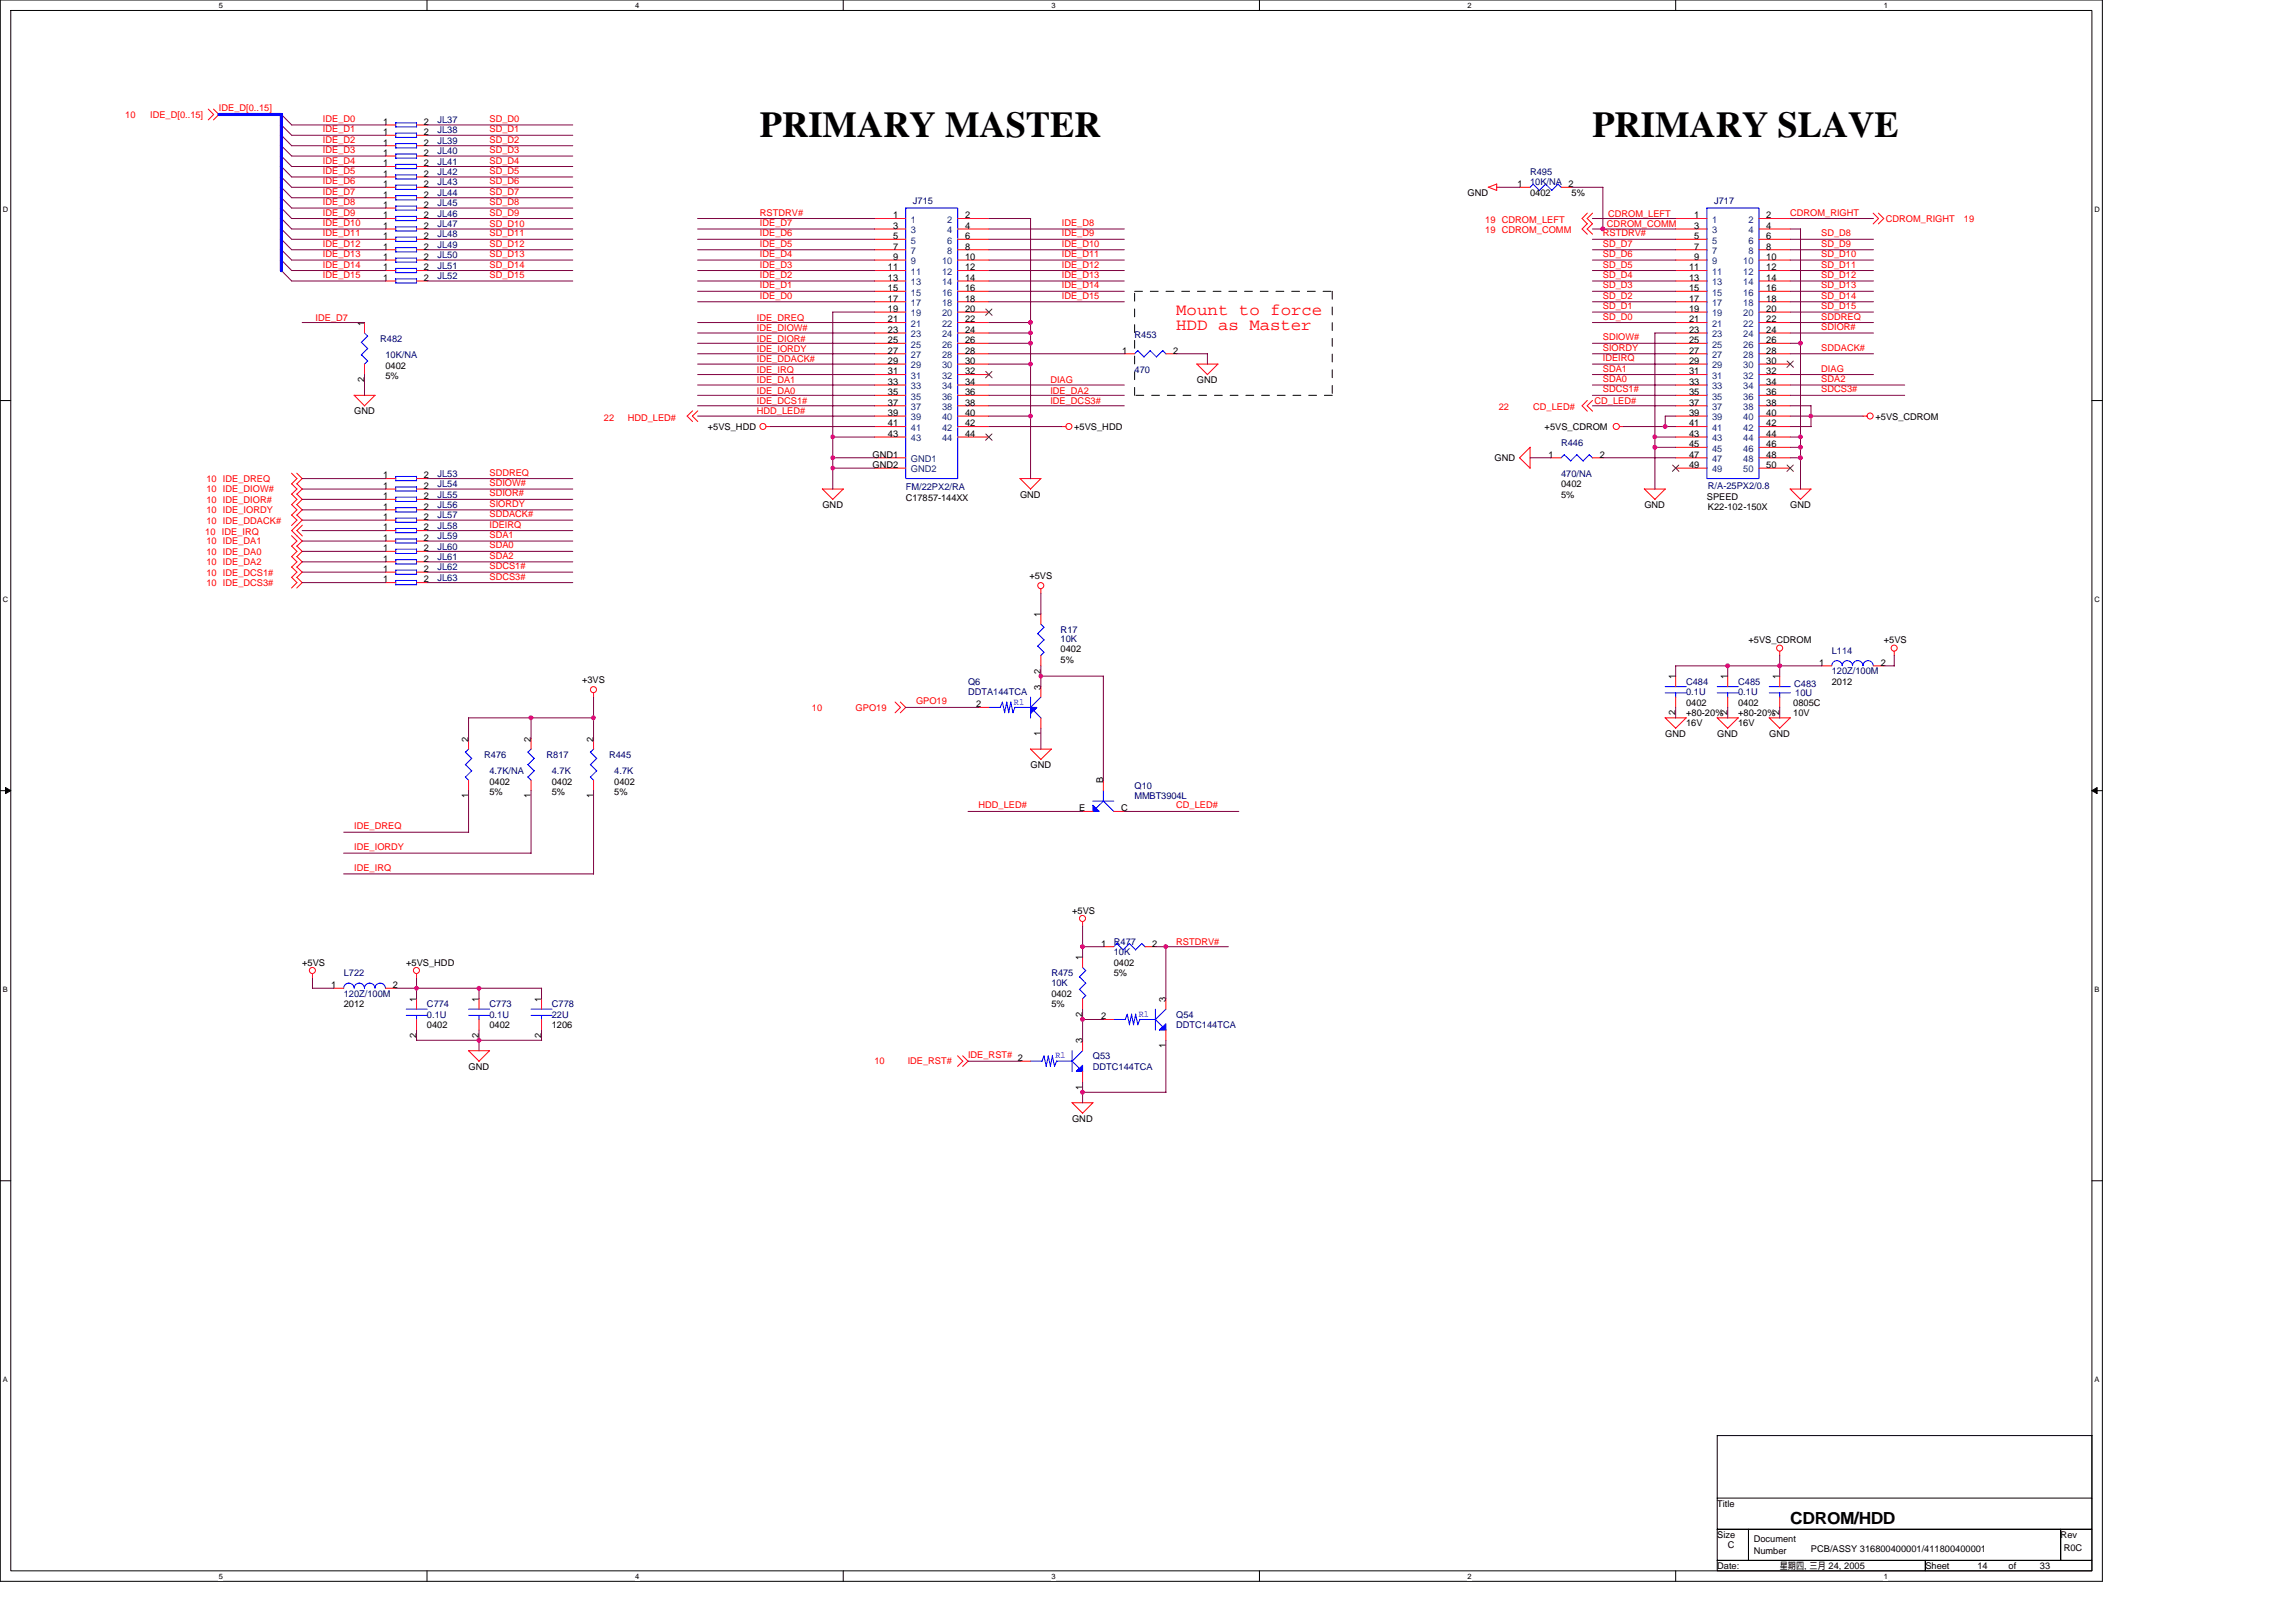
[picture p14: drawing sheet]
<svg xmlns="http://www.w3.org/2000/svg" width="297mm" height="210mm" viewBox="0 0 297 210" stroke-linecap="round" stroke-linejoin="round" font-family="sans-serif">
<defs><g id="words">
<g font-size="4.7">
<text x="98.3" y="17.8">PRIMARY MASTER</text>
<text x="206" y="17.8">PRIMARY SLAVE</text>
</g>
<g font-size="2.2" fill="#f00">
<text x="152.2" y="40.8">Mount to force</text>
<text x="152.2" y="42.8">HDD as Master</text>
</g>
<text font-size="2.2" x="231.6" y="197.2">CDROM/HDD</text>
<g font-size="1.2" fill="#f00">
<text x="16.2" y="15.2">10</text>
<text x="19.4" y="15.2">IDE_D[0..15]</text>
<text x="28.3" y="14.3">IDE_D[0..15]</text>
<text x="41.8" y="17.1">IDE_D1</text>
<text x="41.8" y="15.8">IDE_D0</text>
<text x="63.3" y="15.8">SD_D0</text>
<text x="63.3" y="17.1">SD_D1</text>
<text x="41.8" y="19.8">IDE_D3</text>
<text x="41.8" y="22.5">IDE_D5</text>
<text x="41.8" y="23.9">IDE_D6</text>
<text x="41.8" y="21.2">IDE_D4</text>
<text x="41.8" y="18.5">IDE_D2</text>
<text x="63.3" y="18.5">SD_D2</text>
<text x="63.3" y="19.8">SD_D3</text>
<text x="63.3" y="21.2">SD_D4</text>
<text x="63.3" y="22.5">SD_D5</text>
<text x="63.3" y="23.9">SD_D6</text>
<text x="41.8" y="26.5">IDE_D8</text>
<text x="41.8" y="25.2">IDE_D7</text>
<text x="41.8" y="29.3">IDE_D10</text>
<text x="41.8" y="27.9">IDE_D9</text>
<text x="63.3" y="25.2">SD_D7</text>
<text x="63.3" y="26.5">SD_D8</text>
<text x="63.3" y="27.9">SD_D9</text>
<text x="63.3" y="29.4">SD_D10</text>
<text x="98.3" y="29.3">IDE_D7</text>
<text x="98.3" y="27.9">RSTDRV#</text>
<text x="137.4" y="29.3">IDE_D8</text>
<text x="192.1" y="28.9">19 CDROM_LEFT</text>
<text x="207.9" y="29.4">CDROM_COMM</text>
<text x="208" y="28">CDROM_LEFT</text>
<text x="231.6" y="27.9">CDROM_RIGHT</text>
<text x="244" y="28.7">CDROM_RIGHT</text>
<text x="254.1" y="28.7">19</text>
<text x="41.8" y="31.9">IDE_D12</text>
<text x="41.8" y="30.6">IDE_D11</text>
<text x="41.8" y="36">IDE_D15</text>
<text x="41.8" y="33.3">IDE_D13</text>
<text x="41.8" y="34.6">IDE_D14</text>
<text x="63.3" y="30.6">SD_D11</text>
<text x="63.3" y="31.9">SD_D12</text>
<text x="63.3" y="33.3">SD_D13</text>
<text x="63.3" y="34.6">SD_D14</text>
<text x="63.3" y="36">SD_D15</text>
<text x="98.3" y="34.6">IDE_D3</text>
<text x="98.3" y="31.9">IDE_D5</text>
<text x="98.3" y="33.3">IDE_D4</text>
<text x="98.3" y="36">IDE_D2</text>
<text x="98.3" y="30.6">IDE_D6</text>
<text x="137.4" y="33.3">IDE_D11</text>
<text x="137.4" y="36">IDE_D13</text>
<text x="137.4" y="31.9">IDE_D10</text>
<text x="137.4" y="34.6">IDE_D12</text>
<text x="137.4" y="30.6">IDE_D9</text>
<text x="192.1" y="30.2">19 CDROM_COMM</text>
<text x="207.4" y="31.9">SD_D7</text>
<text x="207.4" y="36">SD_D4</text>
<text x="207.4" y="30.6">RSTDRV#</text>
<text x="207.4" y="33.3">SD_D6</text>
<text x="207.4" y="34.6">SD_D5</text>
<text x="235.6" y="34.6">SD_D11</text>
<text x="235.6" y="33.3">SD_D10</text>
<text x="235.6" y="31.9">SD_D9</text>
<text x="235.6" y="36">SD_D12</text>
<text x="235.6" y="30.6">SD_D8</text>
<text x="40.8" y="41.5">IDE_D7</text>
<text x="97.9" y="41.5">IDE_DREQ</text>
<text x="98.3" y="37.3">IDE_D1</text>
<text x="98.3" y="38.7">IDE_D0</text>
<text x="137.4" y="38.7">IDE_D15</text>
<text x="137.4" y="37.3">IDE_D14</text>
<text x="207.4" y="40">SD_D1</text>
<text x="207.4" y="41.4">SD_D0</text>
<text x="207.4" y="38.7">SD_D2</text>
<text x="207.4" y="37.3">SD_D3</text>
<text x="235.6" y="41.4">SDDREQ</text>
<text x="235.6" y="40">SD_D15</text>
<text x="235.6" y="38.7">SD_D14</text>
<text x="235.6" y="37.3">SD_D13</text>
<text x="97.9" y="46.9">IDE_DDACK#</text>
<text x="97.9" y="42.8">IDE_DIOW#</text>
<text x="97.9" y="44.2">IDE_DIOR#</text>
<text x="97.9" y="45.5">IDE_IORDY</text>
<text x="207.4" y="46.7">IDEIRQ</text>
<text x="207.4" y="44">SDIOW#</text>
<text x="207.4" y="45.4">SIORDY</text>
<text x="235.6" y="45.4">SDDACK#</text>
<text x="235.6" y="42.7">SDIOR#</text>
<text x="97.9" y="49.6">IDE_DA1</text>
<text x="97.9" y="53.6">HDD_LED#</text>
<text x="97.9" y="52.3">IDE_DCS1#</text>
<text x="97.9" y="50.9">IDE_DA0</text>
<text x="97.9" y="48.2">IDE_IRQ</text>
<text x="135.9" y="49.6">DIAG</text>
<text x="135.9" y="52.3">IDE_DCS3#</text>
<text x="135.9" y="50.9">IDE_DA2</text>
<text x="193.9" y="53.1">22</text>
<text x="198.3" y="53.1">CD_LED#</text>
<text x="206.3" y="52.3">CD_LED#</text>
<text x="207.4" y="50.8">SDCS1#</text>
<text x="207.4" y="48.1">SDA1</text>
<text x="207.4" y="49.4">SDA0</text>
<text x="235.6" y="48.1">DIAG</text>
<text x="235.6" y="49.4">SDA2</text>
<text x="235.6" y="50.8">SDCS3#</text>
<text x="78.1" y="54.4">22</text>
<text x="81.2" y="54.4">HDD_LED#</text>
<text x="26.7" y="65">10 IDE_DIOR#</text>
<text x="26.7" y="63.7">10 IDE_DIOW#</text>
<text x="26.7" y="62.4">10 IDE_DREQ</text>
<text x="63.3" y="61.6">SDDREQ</text>
<text x="63.3" y="62.9">SDIOW#</text>
<text x="63.3" y="65.6">SIORDY</text>
<text x="63.3" y="64.2">SDIOR#</text>
<text x="26.6" y="69.2">10 IDE_IRQ</text>
<text x="26.7" y="70.4">10 IDE_DA1</text>
<text x="26.7" y="71.8">10 IDE_DA0</text>
<text x="26.7" y="67.8">10 IDE_DDACK#</text>
<text x="26.7" y="66.4">10 IDE_IORDY</text>
<text x="63.3" y="69.6">SDA1</text>
<text x="63.3" y="66.9">SDDACK#</text>
<text x="63.3" y="68.3">IDEIRQ</text>
<text x="63.3" y="71">SDA0</text>
<text x="26.7" y="74.5">10 IDE_DCS1#</text>
<text x="26.7" y="75.8">10 IDE_DCS3#</text>
<text x="26.7" y="73.1">10 IDE_DA2</text>
<text x="63.3" y="73.7">SDCS1#</text>
<text x="63.3" y="72.3">SDA2</text>
<text x="63.3" y="75">SDCS3#</text>
<text x="105" y="92">10</text>
<text x="110.7" y="92">GPO19</text>
<text x="118.5" y="91.2">GPO19</text>
<text x="45.8" y="107.3">IDE_DREQ</text>
<text x="126.6" y="104.6">HDD_LED#</text>
<text x="152.2" y="104.6">CD_LED#</text>
<text x="45.8" y="112.7">IDE_IRQ</text>
<text x="45.8" y="110">IDE_IORDY</text>
<text x="152.2" y="122.3">RSTDRV#</text>
<text x="113.1" y="137.8">10</text>
<text x="117.4" y="137.8">IDE_RST#</text>
<text x="125.2" y="136.9">IDE_RST#</text>
</g>
<g font-size="1.2">
<text x="49.6" y="16.2">1</text>
<text x="49.6" y="17.5">1</text>
<text x="54.8" y="16.2">2</text>
<text x="54.8" y="17.5">2</text>
<text x="49.6" y="21.5">1</text>
<text x="49.6" y="18.8">1</text>
<text x="49.6" y="22.9">1</text>
<text x="49.6" y="20.2">1</text>
<text x="54.8" y="21.5">2</text>
<text x="54.8" y="18.8">2</text>
<text x="54.8" y="22.9">2</text>
<text x="54.8" y="20.2">2</text>
<text x="49.6" y="25.6">1</text>
<text x="49.6" y="26.9">1</text>
<text x="49.6" y="28.3">1</text>
<text x="49.6" y="24.2">1</text>
<text x="49.6" y="29.6">1</text>
<text x="54.8" y="25.6">2</text>
<text x="54.8" y="26.9">2</text>
<text x="54.8" y="28.3">2</text>
<text x="54.8" y="24.2">2</text>
<text x="54.8" y="29.6">2</text>
<text x="115.5" y="28.3">1</text>
<text x="115.5" y="29.6">3</text>
<text x="124.9" y="28.3">2</text>
<text x="124.9" y="29.6">4</text>
<text x="189.9" y="25.3">GND</text>
<text x="196.3" y="24.2">1</text>
<text x="197.9" y="25.3">0402</text>
<text x="203.3" y="25.3">5%</text>
<text x="219.2" y="28.3">1</text>
<text x="219.2" y="29.6">3</text>
<text x="228.5" y="28.3">2</text>
<text x="228.5" y="29.6">4</text>
<text x="49.6" y="32.3">1</text>
<text x="49.6" y="33.6">1</text>
<text x="49.6" y="35">1</text>
<text x="49.6" y="30.9">1</text>
<text x="54.8" y="32.3">2</text>
<text x="54.8" y="33.6">2</text>
<text x="54.8" y="35">2</text>
<text x="54.8" y="30.9">2</text>
<text x="114.9" y="35">11</text>
<text x="115.5" y="30.9">5</text>
<text x="115.5" y="32.3">7</text>
<text x="115.5" y="33.6">9</text>
<text x="124.9" y="30.9">6</text>
<text x="124.9" y="32.3">8</text>
<text x="124.9" y="33.6">10</text>
<text x="124.9" y="35">12</text>
<text x="218.5" y="35">11</text>
<text x="219.2" y="30.9">5</text>
<text x="219.2" y="32.3">7</text>
<text x="219.2" y="33.6">9</text>
<text x="228.5" y="30.9">6</text>
<text x="228.5" y="32.3">8</text>
<text x="228.5" y="33.6">10</text>
<text x="228.5" y="35">12</text>
<text x="49.6" y="36.3">1</text>
<text x="54.8" y="36.3">2</text>
<text x="114.9" y="36.3">13</text>
<text x="114.9" y="37.7">15</text>
<text x="114.9" y="39">17</text>
<text x="114.9" y="40.4">19</text>
<text x="114.9" y="41.7">21</text>
<text x="124.9" y="36.3">14</text>
<text x="124.9" y="37.7">16</text>
<text x="124.9" y="39">18</text>
<text x="124.9" y="40.4">20</text>
<text x="124.9" y="41.7">22</text>
<text x="218.5" y="36.3">13</text>
<text x="218.5" y="37.7">15</text>
<text x="218.5" y="39">17</text>
<text x="218.5" y="40.4">19</text>
<text x="218.5" y="41.7">21</text>
<text x="228.5" y="36.3">14</text>
<text x="228.5" y="37.7">16</text>
<text x="228.5" y="39">18</text>
<text x="228.5" y="40.4">20</text>
<text x="228.5" y="41.7">22</text>
<text x="47.1" y="42.1" transform="rotate(-90 47.1 42.1)">1</text>
<text x="49.9" y="47.7">0402</text>
<text x="114.9" y="43.1">23</text>
<text x="114.9" y="44.4">25</text>
<text x="114.9" y="45.8">27</text>
<text x="114.9" y="47.1">29</text>
<text x="124.9" y="43.1">24</text>
<text x="124.9" y="44.4">26</text>
<text x="124.9" y="45.8">28</text>
<text x="124.9" y="47.1">30</text>
<text x="145.2" y="45.8">1</text>
<text x="151.8" y="45.8">2</text>
<text x="218.5" y="43.1">23</text>
<text x="218.5" y="44.4">25</text>
<text x="218.5" y="45.8">27</text>
<text x="218.5" y="47.1">29</text>
<text x="228.5" y="43.1">24</text>
<text x="228.5" y="44.4">26</text>
<text x="228.5" y="45.8">28</text>
<text x="228.5" y="47.1">30</text>
<text x="45.8" y="53.6">GND</text>
<text x="47.1" y="49.5" transform="rotate(-90 47.1 49.5)">2</text>
<text x="49.9" y="49">5%</text>
<text x="114.9" y="48.5">31</text>
<text x="114.9" y="49.8">33</text>
<text x="114.9" y="51.1">35</text>
<text x="114.9" y="52.5">37</text>
<text x="114.9" y="53.8">39</text>
<text x="124.9" y="48.5">32</text>
<text x="124.9" y="49.8">34</text>
<text x="124.9" y="51.1">36</text>
<text x="124.9" y="52.5">38</text>
<text x="124.9" y="53.8">40</text>
<text x="154.9" y="49.6">GND</text>
<text x="218.5" y="48.5">31</text>
<text x="218.5" y="51.1">35</text>
<text x="218.5" y="52.5">37</text>
<text x="218.5" y="53.8">39</text>
<text x="218.5" y="49.8">33</text>
<text x="228.5" y="48.5">32</text>
<text x="228.5" y="49.8">34</text>
<text x="228.5" y="51.1">36</text>
<text x="228.5" y="52.5">38</text>
<text x="228.5" y="53.8">40</text>
<text x="91.6" y="55.6">+5VS_HDD</text>
<text x="112.9" y="59.2">GND1</text>
<text x="114.9" y="55.2">41</text>
<text x="114.9" y="56.5">43</text>
<text x="124.9" y="55.2">42</text>
<text x="124.9" y="56.5">44</text>
<text x="139" y="55.6">+5VS_HDD</text>
<text x="193.4" y="59.7">GND</text>
<text x="199.8" y="55.6">+5VS_CDROM</text>
<text x="200.3" y="59.2">1</text>
<text x="207" y="59.2">2</text>
<text x="218.5" y="55.2">41</text>
<text x="218.5" y="56.5">43</text>
<text x="218.5" y="57.9">45</text>
<text x="218.5" y="59.2">47</text>
<text x="228.5" y="55.2">42</text>
<text x="228.5" y="56.5">44</text>
<text x="228.5" y="57.9">46</text>
<text x="228.5" y="59.2">48</text>
<text x="242.6" y="54.3">+5VS_CDROM</text>
<text x="49.6" y="61.9">1</text>
<text x="49.6" y="64.6">1</text>
<text x="49.6" y="63.3">1</text>
<text x="49.6" y="66">1</text>
<text x="54.8" y="61.9">2</text>
<text x="54.8" y="64.6">2</text>
<text x="54.8" y="63.3">2</text>
<text x="54.8" y="66">2</text>
<text x="106.4" y="65.7">GND</text>
<text x="112.9" y="60.6">GND2</text>
<text x="117.2" y="64.8">C17857-144XX</text>
<text x="132" y="64.4">GND</text>
<text x="202" y="63">0402</text>
<text x="202" y="64.4">5%</text>
<text x="212.7" y="65.7">GND</text>
<text x="218.5" y="60.6">49</text>
<text x="220.8" y="64.6">SPEED</text>
<text x="221" y="66">K22-102-150X</text>
<text x="228.5" y="60.6">50</text>
<text x="231.6" y="65.7">GND</text>
<text x="49.6" y="68.6">1</text>
<text x="49.6" y="71.3">1</text>
<text x="49.6" y="67.3">1</text>
<text x="49.6" y="70">1</text>
<text x="54.8" y="68.6">2</text>
<text x="54.8" y="71.3">2</text>
<text x="54.8" y="67.3">2</text>
<text x="54.8" y="70">2</text>
<text x="49.6" y="72.7">1</text>
<text x="49.6" y="74">1</text>
<text x="49.6" y="75.4">1</text>
<text x="54.8" y="72.7">2</text>
<text x="54.8" y="74">2</text>
<text x="54.8" y="75.4">2</text>
<text x="133.2" y="74.9">+5VS</text>
<text x="134.6" y="79.8" transform="rotate(-90 134.6 79.8)">1</text>
<text x="226.2" y="83.2">+5VS_CDROM</text>
<text x="243.7" y="83.2">+5VS</text>
<text x="75.3" y="88.3">+3VS</text>
<text x="134.6" y="89.3" transform="rotate(-90 134.6 89.3)">3</text>
<text x="134.6" y="87.2" transform="rotate(-90 134.6 87.2)">2</text>
<text x="137.2" y="84.4">0402</text>
<text x="137.2" y="85.8">5%</text>
<text x="216.8" y="87.9" transform="rotate(-90 216.8 87.9)">1</text>
<text x="223.5" y="87.9" transform="rotate(-90 223.5 87.9)">1</text>
<text x="230.2" y="87.9" transform="rotate(-90 230.2 87.9)">1</text>
<text x="235.3" y="86.1">1</text>
<text x="237" y="88.6">2012</text>
<text x="243.3" y="86.1">2</text>
<text x="60.6" y="96" transform="rotate(-90 60.6 96)">2</text>
<text x="68.7" y="96" transform="rotate(-90 68.7 96)">2</text>
<text x="76.8" y="96" transform="rotate(-90 76.8 96)">2</text>
<text x="126.3" y="91.5">2</text>
<text x="134.6" y="95.2" transform="rotate(-90 134.6 95.2)">1</text>
<text x="215.4" y="95.3">GND</text>
<text x="216.8" y="92.6" transform="rotate(-90 216.8 92.6)">2</text>
<text x="218.1" y="91.3">0402</text>
<text x="218.1" y="94">16V</text>
<text x="218.1" y="92.6">+80-20%</text>
<text x="222.2" y="95.3">GND</text>
<text x="223.5" y="92.6" transform="rotate(-90 223.5 92.6)">2</text>
<text x="224.9" y="91.3">0402</text>
<text x="224.9" y="94">16V</text>
<text x="224.9" y="92.6">+80-20%</text>
<text x="228.9" y="95.3">GND</text>
<text x="230.2" y="92.6" transform="rotate(-90 230.2 92.6)">2</text>
<text x="232" y="92.6">10V</text>
<text x="232" y="91.3">0805C</text>
<text x="63.3" y="101.5">0402</text>
<text x="71.4" y="101.5">0402</text>
<text x="79.5" y="101.5">0402</text>
<text x="133.3" y="99.4">GND</text>
<text x="142.7" y="101.4" transform="rotate(-90 142.7 101.4)">B</text>
<text x="60.6" y="103.3" transform="rotate(-90 60.6 103.3)">1</text>
<text x="63.3" y="102.9">5%</text>
<text x="68.7" y="103.3" transform="rotate(-90 68.7 103.3)">1</text>
<text x="71.4" y="102.9">5%</text>
<text x="76.8" y="103.3" transform="rotate(-90 76.8 103.3)">1</text>
<text x="79.5" y="102.9">5%</text>
<text x="139.6" y="105">E</text>
<text x="145.1" y="105">C</text>
<text x="138.7" y="118.2">+5VS</text>
<text x="39.1" y="125">+5VS</text>
<text x="52.6" y="125">+5VS_HDD</text>
<text x="140" y="124.2" transform="rotate(-90 140 124.2)">1</text>
<text x="142.5" y="122.5">1</text>
<text x="144.1" y="125">0402</text>
<text x="149.1" y="122.5">2</text>
<text x="42.8" y="127.9">1</text>
<text x="44.5" y="130.3">2012</text>
<text x="50.8" y="127.9">2</text>
<text x="53.9" y="129.6" transform="rotate(-90 53.9 129.6)">1</text>
<text x="62" y="129.6" transform="rotate(-90 62 129.6)">1</text>
<text x="70" y="129.6" transform="rotate(-90 70 129.6)">1</text>
<text x="136" y="129">0402</text>
<text x="136" y="130.3">5%</text>
<text x="140" y="131.6" transform="rotate(-90 140 131.6)">2</text>
<text x="142.5" y="131.9">2</text>
<text x="144.1" y="126.3">5%</text>
<text x="150.8" y="129.6" transform="rotate(-90 150.8 129.6)">3</text>
<text x="53.9" y="134.3" transform="rotate(-90 53.9 134.3)">2</text>
<text x="55.2" y="133">0402</text>
<text x="62" y="134.3" transform="rotate(-90 62 134.3)">2</text>
<text x="63.3" y="133">0402</text>
<text x="70" y="134.3" transform="rotate(-90 70 134.3)">2</text>
<text x="71.4" y="133">1206</text>
<text x="131.7" y="137.3">2</text>
<text x="140" y="135" transform="rotate(-90 140 135)">3</text>
<text x="150.8" y="135.6" transform="rotate(-90 150.8 135.6)">1</text>
<text x="60.6" y="138.4">GND</text>
<text x="140" y="141" transform="rotate(-90 140 141)">1</text>
<text x="138.7" y="145.2">GND</text>
<text x="222.2" y="195">Title</text>
<text x="222.2" y="199">Size</text>
<text x="222.2" y="203">Date:</text>
<text x="223.5" y="200.3">C</text>
<text x="226.9" y="199.5">Document</text>
<text x="226.9" y="201.1">Number</text>
<text x="230.2" y="203">星期四, 三月 24, 2005</text>
<text x="234.3" y="200.9">PCB/ASSY 316800400001/411800400001</text>
<text x="249.1" y="203">Sheet</text>
<text x="255.8" y="203">14</text>
<text x="259.9" y="203">of</text>
<text x="263.9" y="203">33</text>
<text x="266.6" y="199">Rev</text>
<text x="267" y="200.7">R0C</text>
</g>
<g font-size="1.2" fill="#000080">
<text x="56.6" y="15.9">JL37</text>
<text x="56.6" y="17.3">JL38</text>
<text x="56.6" y="21.3">JL41</text>
<text x="56.6" y="18.6">JL39</text>
<text x="56.6" y="22.6">JL42</text>
<text x="56.6" y="20">JL40</text>
<text x="197.9" y="22.6">R495</text>
<text x="56.6" y="25.3">JL44</text>
<text x="56.6" y="26.7">JL45</text>
<text x="56.6" y="28">JL46</text>
<text x="56.6" y="24">JL43</text>
<text x="56.6" y="29.4">JL47</text>
<text x="118.1" y="26.4">J715</text>
<text x="197.9" y="24">10K/NA 2</text>
<text x="221.8" y="26.4">J717</text>
<text x="56.6" y="32.1">JL49</text>
<text x="56.6" y="33.4">JL50</text>
<text x="56.6" y="34.8">JL51</text>
<text x="56.6" y="30.7">JL48</text>
<text x="56.6" y="36.1">JL52</text>
<text x="49.2" y="44.2">R482</text>
<text x="49.9" y="46.3">10K/NA</text>
<text x="146.8" y="43.8">R453</text>
<text x="146.8" y="48.2">470</text>
<text x="202" y="57.7">R446</text>
<text x="56.6" y="61.7">JL53</text>
<text x="56.6" y="64.4">JL55</text>
<text x="56.6" y="63">JL54</text>
<text x="56.6" y="65.7">JL56</text>
<text x="117.2" y="63.4">FM/22PX2/RA</text>
<text x="202" y="61.7">470/NA</text>
<text x="221" y="63.3">R/A-25PX2/0.8</text>
<text x="56.6" y="68.4">JL58</text>
<text x="56.6" y="71.1">JL60</text>
<text x="56.6" y="67.1">JL57</text>
<text x="56.6" y="69.8">JL59</text>
<text x="56.6" y="72.5">JL61</text>
<text x="56.6" y="73.8">JL62</text>
<text x="56.6" y="75.1">JL63</text>
<text x="137.2" y="81.9">R17</text>
<text x="137.2" y="83.1">10K</text>
<text x="125.2" y="88.6">Q6</text>
<text x="125.2" y="90">DDTA144TCA</text>
<text x="218.1" y="88.6">C484</text>
<text x="218.1" y="90">0.1U</text>
<text x="224.9" y="88.6">C485</text>
<text x="224.9" y="90">0.1U</text>
<text x="232.1" y="88.9">C483</text>
<text x="237" y="84.6">L114</text>
<text x="237" y="87.3">120Z/100M</text>
<text x="232.3" y="90.1">10U</text>
<text x="62.6" y="98">R476</text>
<text x="63.3" y="100.2">4.7K/NA</text>
<text x="70.7" y="98">R817</text>
<text x="71.4" y="100.2">4.7K</text>
<text x="78.8" y="98">R445</text>
<text x="79.5" y="100.2">4.7K</text>
<text x="146.8" y="102.1">Q10</text>
<text x="146.8" y="103.4">MMBT3904L</text>
<text x="144.1" y="122.3">R477</text>
<text x="144.1" y="123.6">10K</text>
<text x="44.5" y="126.3">L722</text>
<text x="44.5" y="129">120Z/100M</text>
<text x="55.2" y="130.3">C774</text>
<text x="55.2" y="131.7">0.1U</text>
<text x="63.3" y="130.3">C773</text>
<text x="63.3" y="131.7">0.1U</text>
<text x="71.4" y="130.3">C778</text>
<text x="71.4" y="131.7">22U</text>
<text x="136" y="126.3">R475</text>
<text x="136" y="127.7">10K</text>
<text x="152.2" y="131.7">Q54</text>
<text x="141.4" y="137.1">Q53</text>
<text x="152.2" y="133">DDTC144TCA</text>
<text x="141.4" y="138.4">DDTC144TCA</text>
</g>
<g font-size="1.2" fill="#004080">
<text x="117.9" y="28.8">1</text>
<text x="122.6" y="28.8">2</text>
<text x="221.5" y="28.8">1</text>
<text x="226.2" y="28.8">2</text>
<text x="117.9" y="30.2">3</text>
<text x="117.9" y="31.5">5</text>
<text x="117.9" y="32.9">7</text>
<text x="117.9" y="34.2">9</text>
<text x="117.9" y="35.6">11</text>
<text x="121.9" y="34.2">10</text>
<text x="121.9" y="35.6">12</text>
<text x="122.6" y="30.2">4</text>
<text x="122.6" y="31.5">6</text>
<text x="122.6" y="32.9">8</text>
<text x="221.5" y="30.2">3</text>
<text x="221.5" y="31.5">5</text>
<text x="221.5" y="32.9">7</text>
<text x="221.5" y="34.2">9</text>
<text x="221.5" y="35.6">11</text>
<text x="225.5" y="34.2">10</text>
<text x="225.5" y="35.6">12</text>
<text x="226.2" y="30.2">4</text>
<text x="226.2" y="31.5">6</text>
<text x="226.2" y="32.9">8</text>
<text x="117.9" y="36.9">13</text>
<text x="117.9" y="38.2">15</text>
<text x="117.9" y="39.6">17</text>
<text x="117.9" y="40.9">19</text>
<text x="121.9" y="36.9">14</text>
<text x="121.9" y="38.2">16</text>
<text x="121.9" y="39.6">18</text>
<text x="121.9" y="40.9">20</text>
<text x="221.5" y="36.9">13</text>
<text x="221.5" y="38.2">15</text>
<text x="221.5" y="39.6">17</text>
<text x="221.5" y="40.9">19</text>
<text x="225.5" y="36.9">14</text>
<text x="225.5" y="38.2">16</text>
<text x="225.5" y="39.6">18</text>
<text x="225.5" y="40.9">20</text>
<text x="117.9" y="42.3">21</text>
<text x="117.9" y="43.6">23</text>
<text x="117.9" y="45">25</text>
<text x="117.9" y="46.3">27</text>
<text x="117.9" y="47.7">29</text>
<text x="121.9" y="42.3">22</text>
<text x="121.9" y="43.6">24</text>
<text x="121.9" y="45">26</text>
<text x="121.9" y="46.3">28</text>
<text x="121.9" y="47.7">30</text>
<text x="221.5" y="42.3">21</text>
<text x="221.5" y="43.6">23</text>
<text x="221.5" y="45">25</text>
<text x="221.5" y="46.3">27</text>
<text x="221.5" y="47.7">29</text>
<text x="225.5" y="42.3">22</text>
<text x="225.5" y="43.6">24</text>
<text x="225.5" y="45">26</text>
<text x="225.5" y="46.3">28</text>
<text x="225.5" y="47.7">30</text>
<text x="117.9" y="49">31</text>
<text x="117.9" y="50.4">33</text>
<text x="117.9" y="51.7">35</text>
<text x="117.9" y="53.1">37</text>
<text x="121.9" y="49">32</text>
<text x="121.9" y="50.4">34</text>
<text x="121.9" y="51.7">36</text>
<text x="121.9" y="53.1">38</text>
<text x="221.5" y="49">31</text>
<text x="221.5" y="51.7">35</text>
<text x="221.5" y="53.1">37</text>
<text x="221.5" y="50.4">33</text>
<text x="225.5" y="49">32</text>
<text x="225.5" y="50.4">34</text>
<text x="225.5" y="51.7">36</text>
<text x="225.5" y="53.1">38</text>
<text x="117.9" y="54.4">39</text>
<text x="117.9" y="55.8">41</text>
<text x="117.9" y="57.1">43</text>
<text x="117.9" y="59.8">GND1</text>
<text x="121.9" y="54.4">40</text>
<text x="121.9" y="55.8">42</text>
<text x="121.9" y="57.1">44</text>
<text x="221.5" y="54.4">39</text>
<text x="221.5" y="55.8">41</text>
<text x="221.5" y="57.1">43</text>
<text x="221.5" y="58.4">45</text>
<text x="221.5" y="59.8">47</text>
<text x="225.5" y="54.4">40</text>
<text x="225.5" y="55.8">42</text>
<text x="225.5" y="57.1">44</text>
<text x="225.5" y="58.4">46</text>
<text x="225.5" y="59.8">48</text>
<text x="117.9" y="61.1">GND2</text>
<text x="221.5" y="61.1">49</text>
<text x="225.5" y="61.1">50</text>
</g>
<g font-size="1.2" fill="#00f">
<text x="131.2" y="91.2">R1</text>
<text x="147.3" y="131.6">R1</text>
<text x="136.5" y="136.9">R1</text>
</g>
<g font-size="1">
<text x="28.3" y="1">5</text>
<text x="82.2" y="1">4</text>
<text x="136" y="1">3</text>
<text x="189.9" y="1">2</text>
<text x="243.7" y="1">1</text>
<text x=".4" y="27.4">D</text>
<text x="271" y="27.4">D</text>
<text x=".4" y="77.9">C</text>
<text x="271" y="77.9">C</text>
<text x=".4" y="128.4">B</text>
<text x="271" y="128.4">B</text>
<text x=".4" y="178.9">A</text>
<text x="271" y="178.9">A</text>
<text x="28.3" y="204.3">5</text>
<text x="82.2" y="204.3">4</text>
<text x="136" y="204.3">3</text>
<text x="189.9" y="204.3">2</text>
<text x="243.7" y="204.3">1</text>
</g>
</g></defs>
<path d="M0 0h272v204.6h-272zM1.4 1.4h269.2v201.9h-269.2z" fill="none" stroke="#000" stroke-width=".13"/>
<g fill="#fff">
<path d="M28.3 .1h.5v1.1h-.5z"/>
<path d="M28.3 203.4h.5v1.1h-.5z"/>
</g>
<path d="M55.2 0v1.4M55.2 203.3v1.3" fill="none" stroke="#000" stroke-width=".13"/>
<g fill="#fff">
<path d="M82.2 .1h.5v1.1h-.5z"/>
<path d="M82.2 203.4h.5v1.1h-.5z"/>
</g>
<path d="M109.1 0v1.4M109.1 203.3v1.3" fill="none" stroke="#000" stroke-width=".13"/>
<g fill="#fff">
<path d="M136 .1h.5v1.1h-.5z"/>
<path d="M136 203.4h.5v1.1h-.5z"/>
</g>
<path d="M162.9 0v1.4M162.9 203.3v1.3" fill="none" stroke="#000" stroke-width=".13"/>
<g fill="#fff">
<path d="M189.9 .1h.5v1.1h-.5z"/>
<path d="M189.9 203.4h.5v1.1h-.5z"/>
</g>
<path d="M216.8 0v1.4M216.8 203.3v1.3" fill="none" stroke="#000" stroke-width=".13"/>
<g fill="#fff">
<path d="M243.7 .1h.5v1.1h-.5z"/>
<path d="M243.7 203.4h.5v1.1h-.5z"/>
<path d="M.4 26.6h.7v1h-.7z"/>
<path d="M271 26.6h.6v1h-.6z"/>
<path d="M.4 77.1h.7v1h-.7z"/>
<path d="M271 77.1h.6v1h-.6z"/>
</g>
<path d="M0 51.8h1.4M270.6 51.8h1.4" fill="none" stroke="#000" stroke-width=".13"/>
<g fill="#fff">
<path d="M.4 127.6h.6v1h-.6z"/>
<path d="M271 127.6h.6v1h-.6z"/>
</g>
<path d="M0 102.3h1.4M270.6 102.3h1.4" fill="none" stroke="#000" stroke-width=".13"/>
<path d="M.7 101.9l.7 .4-.7 .4zM270.6 102.3l.7-.4v.8z" fill="#000" stroke="#000" stroke-width=".13"/>
<g fill="#fff">
<path d="M.4 178h.6v1.1h-.6z"/>
<path d="M271 178h.6v1.1h-.6z"/>
</g>
<path d="M0 152.8h1.4M270.6 152.8h1.4M222.2 193.9h48.4v4h-48.4zM222.2 197.9h4v4h-4zM222.2 185.8v8.1M222.2 185.8h48.5M226.2 197.9h40.4v4h-40.4zM266.6 197.9h4v4h-4zM270.6 185.8v8.1M222.2 201.9h26.9v1.4h-26.9zM249.1 201.9h21.5v1.4h-21.5z" fill="none" stroke="#000" stroke-width=".13"/>
<path d="M146.8 37.7h25.6M172.4 37.7v13.5M146.8 51.2v-13.5M172.4 51.2h-25.6" fill="none" stroke="#000" stroke-width=".13" stroke-dasharray="1 1 1 1 1 1 1 1"/>
<g fill="none" stroke="#f00" stroke-width=".13">
<path d="M26.9 14.1l.7 .7-.7 .7M27.6 14.1l.7 .7-.7 .7M49.9 16.2h1.3M49.9 18.9h1.3M49.9 17.5h1.3M53.9 16.2h1.3M53.9 18.9h1.3M53.9 17.5h1.3M49.9 24.2h1.3M49.9 25.6h1.3M49.9 21.5h1.3M49.9 32.3h1.3"/>
<path d="M49.9 26.9h1.3M49.9 22.9h1.3M49.9 33.7h1.3M49.9 28.3h1.3M49.9 29.6h1.3M49.9 31h1.3M49.9 35h1.3M49.9 36.4h1.3M49.9 20.2h1.3M53.9 24.2h1.3M53.9 25.6h1.3M53.9 21.5h1.3"/>
<path d="M53.9 32.3h1.3M53.9 26.9h1.3M53.9 22.9h1.3M53.9 33.7h1.3M53.9 28.3h1.3M53.9 29.6h1.3M53.9 31h1.3M53.9 35h1.3M53.9 36.4h1.3M53.9 20.2h1.3M113.1 32.3h4.1M113.1 33.7h4.1"/>
<path d="M113.1 28.3h4.1M113.1 29.6h4.1M113.1 31h4.1M113.1 35h4.1M113.1 36.4h4.1M113.1 37.7h4.1M113.1 39.1h4.1M123.9 32.3h4M123.9 33.7h4M123.9 28.3h4M123.9 29.6h4M123.9 31h4"/>
<path d="M123.9 35h4M123.9 36.4h4M123.9 37.7h4M123.9 39.1h4M193.6 24.2h.3M193.7 23.8l-1.2 .4 1.1 .4v-.8M196.6 24.2h1.3M202 24.2h1.3M205.4 28.9l-.7 .7 .7 .7M205.4 27.6l-.7 .7 .7 .7M206 28.9l-.7 .7 .7 .7M206 27.6l-.7 .7 .7 .7"/>
<path d="M216.8 32.3h4M216.8 33.7h4M216.8 28.3h4M216.8 29.6h4M216.8 31h4M216.8 35h4M216.8 36.4h4M216.8 37.7h4M216.8 39.1h4M227.6 32.3h4M227.6 33.7h4M227.6 28.3h4"/>
<path d="M227.6 29.6h4M227.6 31h4M227.6 35h4M227.6 36.4h4M227.6 37.7h4M227.6 39.1h4M242.3 27.6l.7 .7-.7 .7M243 27.6l.7 .7-.7 .7M45.8 51.1l1.4 1.4M45.8 51.2h2.7M47.2 41.7v1.4M47.2 47.1v1.4"/>
<path d="M48.5 51.2l-1.4 1.3M89.6 53.2l-.7 .6 .7 .7M90.3 53.2l-.7 .6 .7 .7M99.1 55.2h.6M113.1 53.8h4.1M113.1 55.2h4.1M113.1 51.2h4.1M113.1 47.1h4.1M113.1 59.2h4.1M113.1 40.4h4.1M113.1 41.7h4.1M113.1 43.1h4.1"/>
<path d="M113.1 44.4h4.1M113.1 45.8h4.1M113.1 48.5h4.1M113.1 49.8h4.1M113.1 52.5h4.1M113.1 56.6h4.1M123.9 53.8h4M123.9 55.2h4M123.9 51.2h4M123.9 47.1h4M123.9 40.4h4M123.9 41.7h4"/>
<path d="M123.9 43.1h4M123.9 44.4h4M123.9 45.8h4M123.9 48.5h4M123.9 49.8h4M123.9 52.5h4M123.9 56.6h4M137.3 55.2h.6M145.4 45.8h1.4M150.8 45.8h1.4M154.8 47.1l1.4 1.4M154.9 47.1h2.7l-1.4 1.4"/>
<path d="M196.6 59.2l1.3 1.4M197.9 57.9v2.7M198 57.9l-1.4 1.3M200.6 59.2h1.4M205.4 51.8l-.7 .7 .7 .7M206 59.2h1.4M206 51.8l-.7 .7 .7 .7M209.5 55.2h.6M216.8 53.8h4M216.8 55.2h4M216.8 51.2h4M216.8 47.1h4"/>
<path d="M216.8 59.2h4M216.8 40.4h4M216.8 41.7h4M216.8 43.1h4M216.8 44.4h4M216.8 45.8h4M216.8 48.5h4M216.8 49.8h4M216.8 52.5h4M216.8 56.6h4M216.8 57.9h4M227.6 53.8h4"/>
<path d="M227.6 55.2h4M227.6 51.2h4M227.6 47.1h4M227.6 59.2h4M227.6 40.4h4M227.6 41.7h4M227.6 43.1h4M227.6 44.4h4M227.6 45.8h4M227.6 48.5h4M227.6 49.8h4M227.6 52.5h4"/>
<path d="M227.6 56.6h4M227.6 57.9h4M241 53.8h.6M37.7 73.4l.7 .6-.7 .7M37.7 74.7l.7 .7-.7 .7M37.7 69.3l.7 .7-.7 .7M37.7 70.7l.7 .7-.7 .7M37.7 63.9l.7 .7-.7 .7M37.7 72l.7 .7-.7 .7M37.7 62.6l.7 .7-.7 .7M37.7 66.6l.7 .7-.7 .7M37.7 65.3l.7 .7-.7 .7"/>
<path d="M37.7 61.2l.7 .7-.7 .7M38.4 66.6l.7 .7-1.4 1.4 1.4 1.3-.7 .7M38.4 73.4l.7 .6-.7 .7M38.4 74.7l.7 .7-.7 .7M38.4 70.7l.7 .7-.7 .7M38.4 63.9l.7 .7-.7 .7M38.4 72l.7 .7-.7 .7M38.4 62.6l.7 .7-.7 .7M38.4 65.3l.7 .7-.7 .7M38.4 61.2l.7 .7-.7 .7M39.1 68l-.7 .7 .7 .7M49.9 63.3h1.3"/>
<path d="M49.9 61.9h1.3M49.9 68.7h1.3M49.9 71.4h1.3M49.9 67.3h1.3M49.9 64.6h1.3M49.9 72.7h1.3M49.9 74h1.3M49.9 70h1.3M49.9 66h1.3M49.9 75.4h1.3M53.9 63.3h1.3M53.9 61.9h1.3"/>
<path d="M53.9 68.7h1.3M53.9 71.4h1.3M53.9 67.3h1.3M53.9 64.6h1.3M53.9 72.7h1.3M53.9 74h1.3M53.9 70h1.3M53.9 66h1.3M53.9 75.4h1.3M106.4 63.3l1.3 1.3M106.4 63.3h2.7M109.1 63.3l-1.4 1.3"/>
<path d="M113.1 60.6h4.1M131.9 61.9l1.4 1.4 1.4-1.4M132 61.9h2.7M134.7 76.2v.6M134.7 79.4v1.4M212.7 63.3l1.4 1.3M212.7 63.3h2.8l-1.4 1.3M216.8 60.6h4M227.6 60.6h4M231.6 63.3l1.3 1.3M231.6 63.3h2.7M234.3 63.3l-1.4 1.3"/>
<path d="M60.6 95.6v1.3M68.7 95.6v1.3M76.8 89.7v.5M76.8 95.6v1.3M115.8 90.8l.7 .7-.7 .7M116.5 90.8l.7 .7-.7 .7M126.6 91.5h1.3M134.7 84.8v1.4M134.7 88.9v1.3M134.7 92.9v1.3M136 96.9l-1.3 1.4-1.4-1.4h2.7M215.4 92.9l1.4 1.3"/>
<path d="M215.4 92.9h2.8l-1.4 1.4M216.8 87.5v1.4M216.8 90.2v1.3M222.1 92.9l1.4 1.3M222.2 92.9h2.7l-1.4 1.4M223.5 87.5v1.4M223.5 90.2v1.3M228.9 92.9l1.3 1.3M228.9 92.9h2.7l-1.4 1.4M230.2 84.3v.5M230.2 87.5v1.4M230.2 90.2v1.3"/>
<path d="M235.6 86.2h1.4M242.4 86.2h1.3M245.1 84.3v.5M60.6 101v1.3M68.7 101v1.3M76.8 101v1.3M140.1 119.3v.5M140.1 105h1.3M142.7 101v1.3M144.1 105h1.3M40.4 126v.6M43.1 127.9h1.4"/>
<path d="M49.9 127.9h1.3M53.9 126v.6M53.9 129.2v1.4M53.9 131.9v1.4M60.6 136l1.4 1.3M60.6 136h2.7M62 129.2v1.4M62 131.9v1.4M63.3 136l-1.3 1.4M70.1 129.2v1.4M70.1 131.9v1.4M123.9 136.6l.7 .7-.7 .7"/>
<path d="M124.5 136.6l.7 .7-.7 .7M132 137.3h1.3M140.1 123.9v1.3M140.1 129.2v1.4M140.1 134.6v1.4M140.1 138.7v1.3M142.7 131.9h1.4M142.7 122.5h1.4M148.1 122.5h1.4M150.8 129.2v1.4M150.8 133.3v1.3M140.1 144.1l-1.4-1.4h2.7l-1.4 1.4"/>
<circle cx="98.7" cy="55.2" r=".39"/>
<circle cx="138.3" cy="55.2" r=".39"/>
<circle cx="209.1" cy="55.2" r=".4"/>
<circle cx="241.9" cy="53.8" r=".39"/>
<circle cx="134.6" cy="75.8" r=".39"/>
<circle cx="76.8" cy="89.2" r=".39"/>
<circle cx="230.2" cy="83.9" r=".39"/>
<circle cx="245.1" cy="83.9" r=".39"/>
<circle cx="140" cy="118.9" r=".39"/>
<circle cx="40.4" cy="125.6" r=".39"/>
<circle cx="53.9" cy="125.6" r=".39"/>
</g>
<g fill="#00f" stroke="#00f" stroke-width=".13">
<path d="M141.4 104.2l.8 .8h-.8z" fill-rule="evenodd"/>
<path d="M150 133.3l.8-.8v.8h-.8l.4-.4z" fill-rule="evenodd"/>
<path d="M139.3 138.7l.8-.8v.8h-.8l.4-.4z" fill-rule="evenodd"/>
<path d="M133.3 91.5h.8l-.8 .9z" fill-rule="evenodd"/>
</g>
<g fill="none" stroke="#00f" stroke-width=".13">
<path d="M51.2 15.9h2.7v.5M51.2 19.9h2.7v.6M51.2 18.6h2.7M51.2 17.2h2.7M51.2 15.9v.5M51.2 17.2v.6h2.7M51.2 18.6v.6l2.7-.1M51.2 19.9v.6h2.7M51.2 16.4h2.7M53.9 17.2v.6M53.9 18.6v.5M51.2 25.3h2.7"/>
<path d="M51.2 21.3h2.7M51.2 32h2.7M51.2 26.7h2.7M51.2 22.6h2.7M51.2 33.4h2.7M51.2 28h2.7M51.2 24h2.7M51.2 34.7h2.7M51.2 29.4h2.7M51.2 36.1h2.7M51.2 30.7h2.7M51.2 25.3v.6h2.7"/>
<path d="M51.2 21.3v.5h2.7M51.2 22.6v.6M51.2 24v.5h2.7M51.2 26.7v.5M51.2 28v.6h2.7M51.2 29.4v.5M51.2 30.7v.6M51.2 32v.6h2.7M51.2 33.4v.6M51.2 34.7v.6M51.2 36.1v.5M51.2 27.2h2.7"/>
<path d="M51.2 23.2h2.7M51.2 33.9h2.7M51.2 35.3h2.7M51.2 29.9h2.7M51.2 36.6h2.7M51.2 31.2h2.7M53.9 21.3v.5M53.9 22.6v.6M53.9 23.9v.6M53.9 25.3v.6M53.9 26.6v.6M53.9 28v.6"/>
<path d="M53.9 29.3v.6M53.9 30.7v.5M53.9 32v.6M53.9 33.4v.5M53.9 34.7v.6M53.9 36.1v.5M117.2 26.9h6.7v35h-6.7zM198.4 23.8l-.5 .4M200 23.8l.8 .9M200 23.8l-.8 .9-.9-.9M201.6 23.8l.4 .5M201.6 23.8l-.8 .8"/>
<path d="M220.8 26.9h6.8v35h-6.8zM46.8 44.3l.8 .8M46.8 45.9l.8 .8M47.2 43.1l.4 .4M47.6 43.5l-.9 .8M47.6 45.1l-.9 .8M47.6 46.7l-.5 .4M147.2 45.4l.8 .8M147.2 45.4l-.4 .4M148.8 45.4l.8 .8M148.8 45.4l-.8 .8M150.4 45.4l.5 .4"/>
<path d="M150.4 45.4l-.8 .8M202.4 58.8l.8 .9M202.4 58.8l-.4 .4M204 58.8l.8 .9M204 58.8l-.8 .8M205.6 58.8l.4 .5M205.6 58.8l-.8 .8M51.2 61.7l2.7-.1v.6M51.2 63h2.7v.5M51.2 65.7h2.7v.6M51.2 67.1l2.7-.1v.6M51.2 69.7h2.7v.6"/>
<path d="M51.2 72.4h2.7v.6M51.2 73.8h2.7v.5M51.2 68.4h2.7M51.2 71.1h2.7M51.2 64.3h2.7M51.2 75.1h2.7M51.2 61.7v.5M51.2 63v.6l2.7-.1M51.2 64.3v.6h2.7M51.2 65.7v.6M51.2 67.1v.5h2.7M51.2 68.4v.6l2.7-.1"/>
<path d="M51.2 69.7v.6h2.7M51.2 71.1v.5h2.7M51.2 72.4v.6h2.7M51.2 73.8v.5h2.7M51.2 75.1v.6h2.7M51.2 62.2h2.7M51.2 66.3h2.7M53.9 64.3v.6M53.9 68.4v.5M53.9 71.1v.5M53.9 75.1v.6M60.2 98.9l.8 .8-.8 .9"/>
<path d="M60.2 97.3l.8 .8M60.6 96.9l-.4 .4M61 98.1l-.8 .9M68.3 98.9l.8 .8-.8 .9M68.3 97.3l.8 .8M68.7 96.9l-.4 .4M69.1 98.1l-.8 .9M76.4 98.9l.8 .8-.8 .9M76.4 97.3l.8 .8M76.8 96.9l-.4 .4M77.2 98.1l-.8 .9M127.9 91.5h1.5"/>
<path d="M129.4 91.6l.3-.7 .3 1.3M130.2 90.9l.3 1.3M130.3 90.8l-.3 1.4M130.8 90.9l.3 1.3M130.8 90.8l-.3 1.4M131.3 91.5h2M131.3 91.5l-.3 .7M133.3 90.2v2.7M133.3 91.5l1.4 1.4M134.3 82l.8 .8M134.3 83.6l.8 .8M134.7 80.8l.4 .4"/>
<path d="M134.7 90.2l-1.4 1.4M135.1 81.2l-.9 .8M135.1 82.8l-.9 .8M135.1 84.4l-.5 .4M215.4 88.9h2.8M215.4 89.7h2.8M216.8 89.7v.5M222.2 88.9h2.7M222.2 89.7h2.7M223.5 89.7v.5M228.9 88.9h2.7M228.9 89.7h2.7"/>
<path d="M230.2 89.7v.5M237 86.1a.68 .68 0 0 1 .7-.6 .68 .68 0 0 1 .6 .6 .67 .67 0 0 1 .7-.6 .67 .67 0 0 1 .7 .6 .68 .68 0 0 1 .6-.6 .68 .68 0 0 1 .7 .6 .67 .67 0 0 1 .7-.6 .67 .67 0 0 1 .7 .6M60.2 100.5l.4 .5M68.3 100.5l.4 .5M76.4 100.5l.4 .5M141.4 103.7h2.7M142.7 103.7l1.4 1.3M142.7 103.7l-.9 .9M142.7 102.3v1.4M44.5 127.9a.68 .68 0 0 1 .6-.7 .68 .68 0 0 1 .7 .7 .67 .67 0 0 1 .7-.7 .67 .67 0 0 1 .7 .7 .68 .68 0 0 1 .6-.7 .68 .68 0 0 1 .7 .7 .68 .68 0 0 1 .7-.7 .68 .68 0 0 1 .7 .7M52.6 130.6h2.7M52.6 131.4h2.7"/>
<path d="M53.9 131.4v.6M60.6 130.6h2.7M60.6 131.4h2.7M62 131.4v.6M68.7 130.6h2.7M68.7 131.4h2.7M70.1 131.4v.6M133.3 137.3h1.5M134.8 137.4l.3-.7 .3 1.3M135.6 136.7l.3 1.3M135.6 136.6l-.3 1.4M136.1 136.7l.3 1.3"/>
<path d="M136.2 136.6l-.3 1.4M136.7 137.3h2M136.7 137.3l-.3 .7M138.7 136v2.7M138.7 137.3l1.4 1.4M139.7 126.4l.8 .9M139.7 128l.8 .9-.5 .4M140.1 136l-1.4 1.4M140.1 125.2l.4 .4M140.5 125.6l-.9 .8M140.5 127.2l-.9 .9M144.1 131.9h1.5"/>
<path d="M144.1 122.5l.4-.4 .8 .8M145.3 122.9l.8-.8 .8 .8M145.6 132l.2-.7 .3 1.3M146.4 131.3l.3 1.3M146.4 131.2l-.3 1.4M146.9 131.3l.3 1.3M146.9 131.2l-.3 1.4M147.5 131.9h2l1.4 1.4M147.5 131.9l-.3 .7M147.7 122.1l.4 .4M147.7 122.1l-.8 .8M149.5 130.6v2.7"/>
<path d="M150.8 130.6l-1.3 1.4"/>
</g>
<path d="M127.5 40l.9 .8M128.3 40l-.8 .8M127.5 48.1l.9 .8M127.5 56.2l.9 .8M128.3 48.1l-.8 .8M128.3 56.2l-.8 .8M231.2 46.7l.8 .8M232 46.7l-.8 .8M216.4 60.2l.8 .8M217.2 60.2l-.8 .8M231.2 60.2l.8 .8M232 60.2l-.8 .8" fill="none" stroke="#804000" stroke-width=".13"/>
<g fill="none" stroke="#800040" stroke-width=".13">
<path d="M36.4 16.2l1.3 1.3h12.2M36.4 17.5l1.3 1.4h12.2M36.4 14.8l1.3 1.4h12.2M36.4 18.8l1.3 1.4h12.2M55.2 17.5h18.9M55.2 16.2h18.9M55.2 18.9h18.9M36.4 29.6l1.3 1.4h12.2M36.4 35l1.3 1.4h12.2M36.4 20.2l1.3 1.3h12.2M36.4 25.6l1.3 1.3h12.2M36.4 32.3l1.3 1.4h12.2"/>
<path d="M36.4 22.9l1.3 1.3h12.2M36.4 33.6l1.3 1.4h12.2M36.4 24.2l1.3 1.4h12.2M36.4 30.9l1.3 1.4h12.2M36.4 26.9l1.3 1.4h12.2M36.4 21.5l1.3 1.4h12.2M36.4 28.3l1.3 1.3h12.2M55.2 29.6h18.9M55.2 32.3h18.9M55.2 28.3h18.9M55.2 36.4h18.9M55.2 35h18.9"/>
<path d="M55.2 24.2h18.9M55.2 33.7h18.9M55.2 31h18.9M55.2 26.9h18.9M55.2 25.6h18.9M55.2 20.2h18.9M55.2 22.9h18.9M55.2 21.5h18.9M90.3 29.6h22.9M90.3 32.3h22.9M90.3 28.3h22.9M90.3 36.4h22.9"/>
<path d="M90.3 39.1h22.9M90.3 37.7h22.9M90.3 35h22.9M90.3 33.7h22.9M90.3 31h22.9M127.9 29.6h17.6M127.9 32.3h17.6M127.9 28.3h5.4M127.9 36.4h17.6M127.9 39.1h17.6M127.9 37.7h17.6M127.9 35h17.6"/>
<path d="M127.9 33.7h17.6M127.9 31h17.6M133.3 28.3v33.7M193.9 24.2h2.7M203.3 24.2h4.1M206 29.6h10.8M206 32.3h10.8M206 28.3h10.8M206 36.4h10.8M206 39.1h10.8M206 37.7h10.8M206 35h10.8"/>
<path d="M206 33.7h10.8M206 31h10.8M207.4 24.2v5.5M231.6 29.6h1.4M231.6 32.3h10.8M231.6 28.3h10.8M231.6 36.4h10.8M231.6 39.1h10.8M231.6 37.7h10.8M231.6 35h10.8M231.6 33.7h10.8M231.6 31h10.8"/>
<path d="M232.9 29.6v33.7M39.1 41.7h8.1M47.2 48.5v2.7M90.3 41.7h22.9M90.3 51.2h22.9M90.3 48.5h22.9M90.3 43.1h22.9M90.3 53.8h22.9M90.3 45.8h22.9M90.3 49.8h22.9M90.3 47.1h22.9M90.3 44.4h22.9"/>
<path d="M90.3 52.5h22.9M99.7 55.2h13.5M107.7 59.2h5.4M107.7 56.6h5.5M113.2 40.4h-5.5v22.9M127.9 41.7h5.4M127.9 51.2h17.6M127.9 55.2h9.5M127.9 43.1h5.4M127.9 53.8h5.4M127.9 45.8h17.6M127.9 49.8h17.6"/>
<path d="M127.9 47.1h5.4M127.9 44.4h5.4M127.9 52.5h17.6M152.2 45.8h4v1.3M197.9 59.2h2.8M206 41.7h10.8M206 40.4h10.8M206 51.2h10.8M206 48.5h10.8M206 45.8h10.8M206 49.8h10.8M206 47.1h10.8"/>
<path d="M206 44.4h10.8M206 52.5h10.8M207.4 59.2h9.4M210.1 55.2h6.7M214.1 57.9h2.7M214.1 56.6h2.7M216.8 53.8h-1.4v1.4M216.8 43.1h-2.7v20.2M231.6 41.7h10.8M231.6 40.4h10.8M231.6 51.2h14.8M231.6 48.5h10.8"/>
<path d="M231.6 55.2h2.7M231.6 59.2h1.4M231.6 43.1h10.8M231.6 53.8h9.4M231.6 45.8h10.8M231.6 49.8h14.8M231.6 44.4h1.4M231.6 52.5h2.7M231.6 57.9h1.4M231.6 56.6h1.4M234.3 52.5v2.7M39.1 67.3h10.8"/>
<path d="M39.1 66h10.8M39.1 64.6h10.8M39.1 71.4h10.8M39.1 61.9h10.8M39.1 63.3h10.8M39.1 72.7h10.8M39.1 70h10.8M39.1 68.7h10.8M39.1 74h10.8M39.1 75.4h10.8M55.2 67.3h18.9M55.2 66h18.9"/>
<path d="M55.2 64.6h18.9M55.2 71.4h18.9M55.2 61.9h18.9M55.2 63.3h18.9M55.2 72.7h18.9M55.2 70h18.9M55.2 68.7h18.9M55.2 74h18.9M55.2 75.4h18.9M107.7 60.6h5.5M134.7 76.8v2.7M68.7 92.9v2.7"/>
<path d="M76.8 90.2v5.4M76.8 92.9h-16.2v2.7M117.2 91.5h9.4M134.7 86.2v2.7M134.7 94.2v2.8M134.7 87.5h8.1M142.7 87.5v13.5M216.8 91.5v1.4M223.5 86.2v1.3M223.5 91.5v1.4M230.2 84.8v2.7M230.2 91.5v1.4"/>
<path d="M235.6 86.2h-18.8v1.3M243.7 86.2h1.4M245.1 84.8v1.4M44.5 107.7h16.1M60.6 102.3v5.4M68.7 102.3v8.1h-24.3M76.8 102.3v10.8h-32.4M125.2 105h14.9M140.1 119.8v4.1M145.4 105h14.9M40.4 127.9h2.8M40.4 126.6v1.3"/>
<path d="M51.2 127.9h18.9M53.9 126.6v2.7M53.9 133.3v1.3M53.9 134.6h16.2M62 127.9v1.4M62 133.3v2.7M70.1 127.9v1.4M70.1 133.3v1.3M125.2 137.3h6.8M140.1 130.6v4M140.1 131.9h2.7M140.1 122.5h2.7"/>
<path d="M149.5 122.5h9.4M150.8 122.5v6.8M150.8 134.6v6.8M140.1 140v2.7M140.1 141.4h10.8"/>
</g>
<path d="M28.3 14.8h8.1v20.2" fill="none" stroke="#00f" stroke-width=".4"/>
<g fill="#f0f" stroke="#f0f" stroke-width=".13">
<circle cx="234.3" cy="53.9" r=".26"/>
<circle cx="207.4" cy="29.6" r=".26"/>
<circle cx="215.4" cy="55.2" r=".26"/>
<circle cx="230.2" cy="86.2" r=".27"/>
<circle cx="223.5" cy="86.2" r=".27"/>
<circle cx="150.8" cy="122.5" r=".26"/>
<circle cx="140" cy="131.9" r=".27"/>
<circle cx="140.1" cy="141.4" r=".26"/>
<circle cx="214.1" cy="56.5" r=".26"/>
<circle cx="214.1" cy="57.9" r=".27"/>
<circle cx="232.9" cy="44.4" r=".27"/>
<circle cx="232.9" cy="56.5" r=".26"/>
<circle cx="232.9" cy="59.2" r=".27"/>
<circle cx="232.9" cy="57.9" r=".27"/>
<circle cx="62" cy="134.6" r=".26"/>
<circle cx="53.9" cy="127.9" r=".25"/>
<circle cx="62" cy="127.9" r=".26"/>
<circle cx="140" cy="122.5" r=".27"/>
<circle cx="107.7" cy="59.2" r=".26"/>
<circle cx="107.7" cy="56.5" r=".25"/>
<circle cx="133.3" cy="41.7" r=".27"/>
<circle cx="133.3" cy="43.1" r=".26"/>
<circle cx="133.3" cy="44.4" r=".27"/>
<circle cx="133.3" cy="47.1" r=".26"/>
<circle cx="133.3" cy="53.9" r=".26"/>
<circle cx="76.8" cy="92.9" r=".26"/>
<circle cx="68.7" cy="92.9" r=".27"/>
<circle cx="107.7" cy="60.6" r=".25"/>
<circle cx="134.7" cy="87.5" r=".25"/>
</g>
<use href="#words"/>
</svg>
